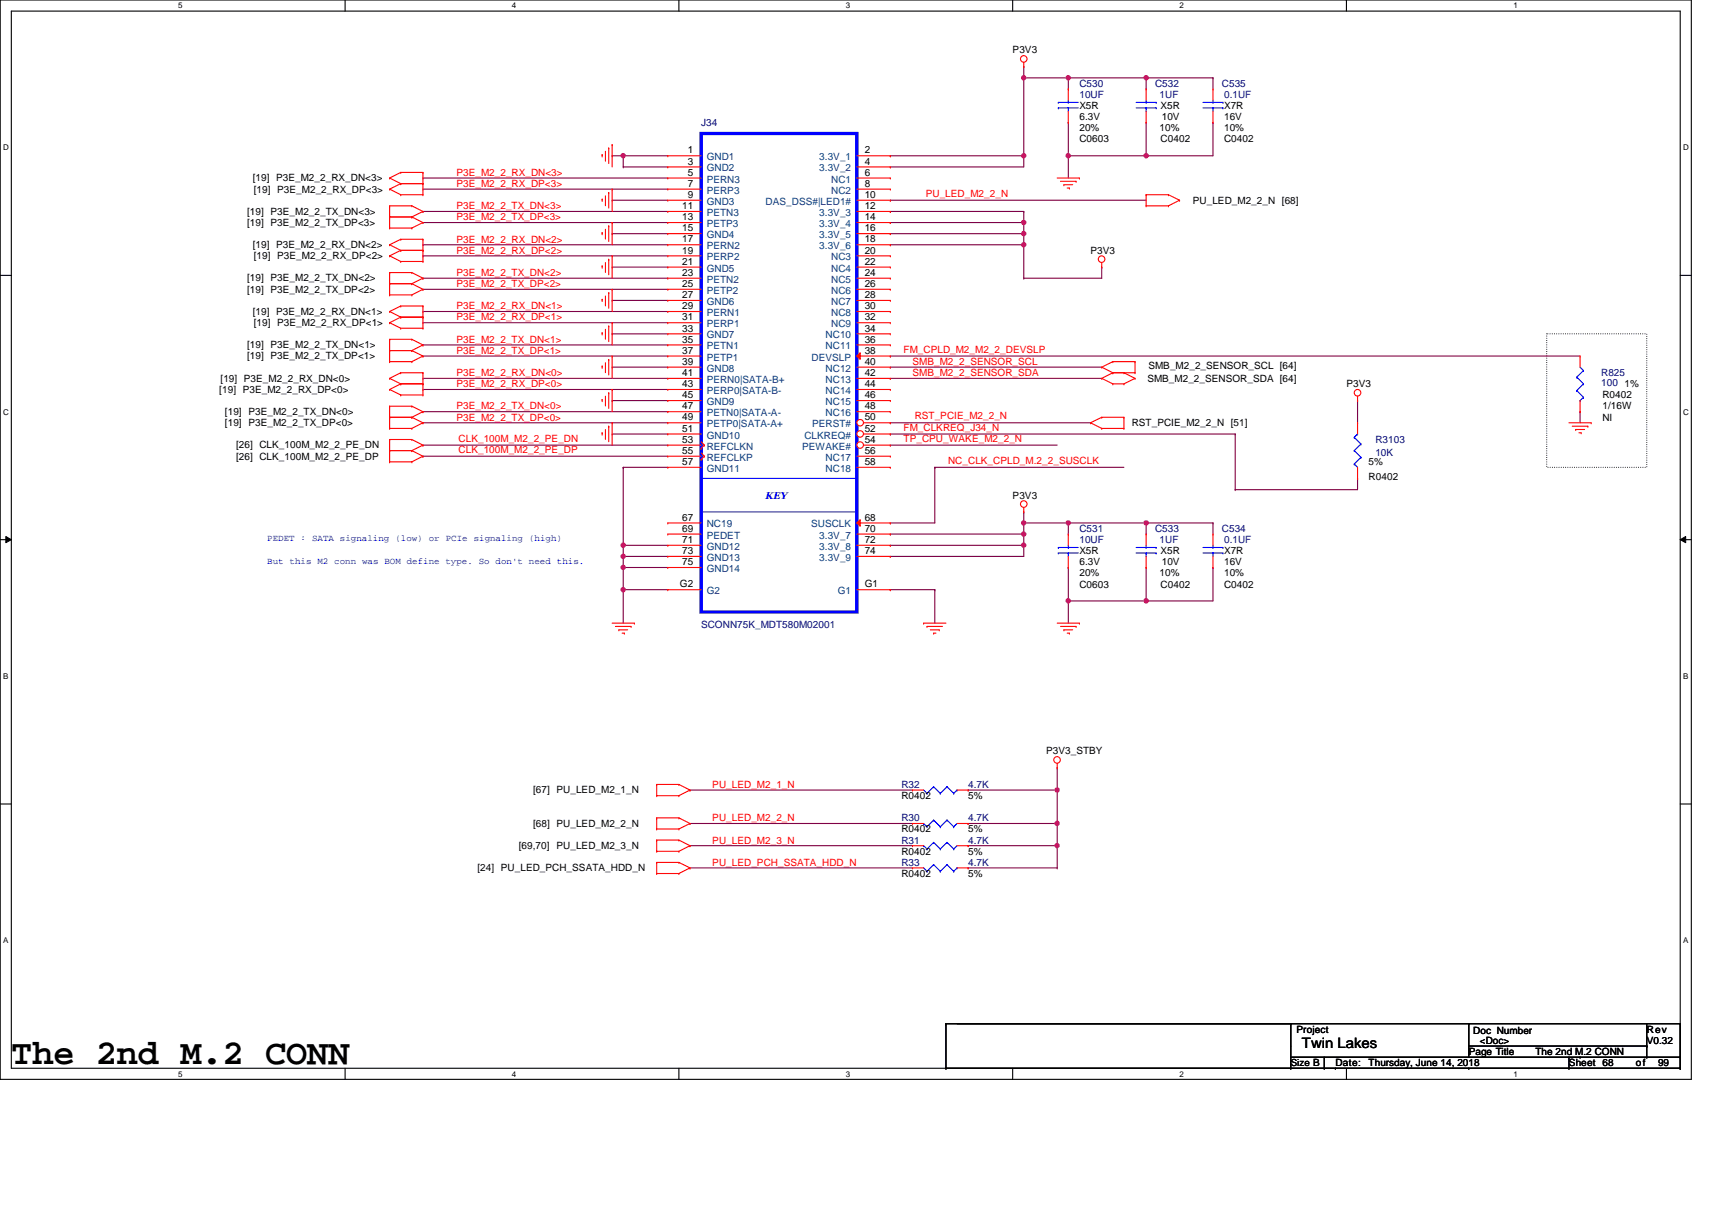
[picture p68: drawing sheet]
<svg xmlns="http://www.w3.org/2000/svg" width="297mm" height="210mm" viewBox="0 0 297 210" stroke-linecap="round" stroke-linejoin="round" font-family="sans-serif">
<defs><g id="words">
<text font-size="6.1" x="2" y="184.6">The 2nd M.2 CONN</text>
<text font-size="2.5" x="225.9" y="181.8">Twin Lakes</text>
<g font-size="1.7">
<text x="175.7" y="9.3">P3V3</text>
<text x="187.3" y="20.8">6.3V</text>
<text x="187.3" y="22.8">20%</text>
<text x="187.3" y="18.9">X5R</text>
<text x="201.2" y="22.8">10%</text>
<text x="201.4" y="18.9">X5R</text>
<text x="201.6" y="20.8">10V</text>
<text x="212.4" y="18.9">X7R</text>
<text x="212.4" y="22.8">10%</text>
<text x="212.4" y="20.8">16V</text>
<text x="119.3" y="26.6">1</text>
<text x="119.3" y="28.6">3</text>
<text x="150" y="26.6">2</text>
<text x="150" y="28.6">4</text>
<text x="187.3" y="24.7">C0603</text>
<text x="201.4" y="24.7">C0402</text>
<text x="212.4" y="24.7">C0402</text>
<text x="43.9" y="31.5">[19] P3E_M2_2_RX_DN&lt;3&gt;</text>
<text x="44" y="33.4">[19] P3E_M2_2_RX_DP&lt;3&gt;</text>
<text x="119.3" y="30.5">5</text>
<text x="119.3" y="32.4">7</text>
<text x="119.3" y="34.3">9</text>
<text x="150" y="30.5">6</text>
<text x="150" y="32.4">8</text>
<text x="150" y="34.3">10</text>
<text x="207" y="35.3">PU_LED_M2_2_N [68]</text>
<text x="42.9" y="39.2">[19] P3E_M2_2_TX_DP&lt;3&gt;</text>
<text x="42.9" y="37.3">[19] P3E_M2_2_TX_DN&lt;3&gt;</text>
<text x="118.3" y="36.3">11</text>
<text x="118.3" y="38.2">13</text>
<text x="118.3" y="40.1">15</text>
<text x="150" y="36.3">12</text>
<text x="150" y="38.2">14</text>
<text x="150" y="40.1">16</text>
<text x="43.9" y="43.1">[19] P3E_M2_2_RX_DN&lt;2&gt;</text>
<text x="44" y="45">[19] P3E_M2_2_RX_DP&lt;2&gt;</text>
<text x="118.3" y="42.1">17</text>
<text x="118.3" y="44">19</text>
<text x="118.3" y="45.9">21</text>
<text x="118.3" y="47.9">23</text>
<text x="150" y="42.1">18</text>
<text x="150" y="44">20</text>
<text x="150" y="45.9">22</text>
<text x="150" y="47.9">24</text>
<text x="189.2" y="44">P3V3</text>
<text x="42.9" y="50.8">[19] P3E_M2_2_TX_DP&lt;2&gt;</text>
<text x="42.9" y="48.8">[19] P3E_M2_2_TX_DN&lt;2&gt;</text>
<text x="118.3" y="49.8">25</text>
<text x="118.3" y="51.7">27</text>
<text x="118.3" y="53.6">29</text>
<text x="150" y="49.8">26</text>
<text x="150" y="51.7">28</text>
<text x="150" y="53.6">30</text>
<text x="43.9" y="54.6">[19] P3E_M2_2_RX_DN&lt;1&gt;</text>
<text x="44" y="56.6">[19] P3E_M2_2_RX_DP&lt;1&gt;</text>
<text x="118.3" y="55.6">31</text>
<text x="118.3" y="57.5">33</text>
<text x="118.3" y="59.4">35</text>
<text x="150" y="55.6">32</text>
<text x="150" y="57.5">34</text>
<text x="150" y="59.4">36</text>
<text x="42.9" y="62.4">[19] P3E_M2_2_TX_DP&lt;1&gt;</text>
<text x="42.9" y="60.4">[19] P3E_M2_2_TX_DN&lt;1&gt;</text>
<text x="118.3" y="61.4">37</text>
<text x="118.3" y="63.3">39</text>
<text x="118.3" y="65.2">41</text>
<text x="150" y="61.4">38</text>
<text x="150" y="63.3">40</text>
<text x="150" y="65.2">42</text>
<text x="199.3" y="64.1">SMB_M2_2_SENSOR_SCL [64]</text>
<text x="38.1" y="68.1">[19] P3E_M2_2_RX_DP&lt;0&gt;</text>
<text x="38.3" y="66.2">[19] P3E_M2_2_RX_DN&lt;0&gt;</text>
<text x="118.3" y="67.2">43</text>
<text x="118.3" y="69.1">45</text>
<text x="118.3" y="71">47</text>
<text x="150" y="67.2">44</text>
<text x="150" y="69.1">46</text>
<text x="150" y="71">48</text>
<text x="199.1" y="66.2">SMB_M2_2_SENSOR_SDA [64]</text>
<text x="233.6" y="67.2">P3V3</text>
<text x="278" y="69.1">R0402</text>
<text x="278" y="71">1/16W</text>
<text x="281.9" y="67.2">1%</text>
<text x="39" y="73.9">[19] P3E_M2_2_TX_DP&lt;0&gt;</text>
<text x="39" y="72">[19] P3E_M2_2_TX_DN&lt;0&gt;</text>
<text x="41" y="77.8">[26] CLK_100M_M2_2_PE_DN</text>
<text x="118.3" y="72.9">49</text>
<text x="118.3" y="74.9">51</text>
<text x="118.3" y="76.8">53</text>
<text x="150" y="72.9">50</text>
<text x="150" y="74.9">52</text>
<text x="150" y="76.8">54</text>
<text x="196.4" y="73.9">RST_PCIE_M2_2_N [51]</text>
<text x="278" y="73">NI</text>
<text x="41" y="79.7">[26] CLK_100M_M2_2_PE_DP</text>
<text x="118.3" y="78.7">55</text>
<text x="118.3" y="80.7">57</text>
<text x="150" y="78.7">56</text>
<text x="150" y="80.7">58</text>
<text x="237.5" y="80.7">5%</text>
<text x="237.5" y="83.2">R0402</text>
<text x="175.7" y="86.5">P3V3</text>
<text x="118.3" y="90.3">67</text>
<text x="118.3" y="92.2">69</text>
<text x="118.3" y="94.2">71</text>
<text x="150" y="90.3">68</text>
<text x="150" y="92.2">70</text>
<text x="150" y="94.2">72</text>
<text x="118" y="101.9">G2</text>
<text x="118.3" y="96.1">73</text>
<text x="118.3" y="98">75</text>
<text x="150" y="96.1">74</text>
<text x="150" y="101.9">G1</text>
<text x="187.3" y="98.1">6.3V</text>
<text x="187.3" y="100">20%</text>
<text x="187.3" y="96.1">X5R</text>
<text x="187.3" y="101.9">C0603</text>
<text x="201.2" y="100">10%</text>
<text x="201.4" y="96.1">X5R</text>
<text x="201.4" y="101.9">C0402</text>
<text x="201.6" y="98.1">10V</text>
<text x="212.4" y="96.1">X7R</text>
<text x="212.4" y="101.9">C0402</text>
<text x="212.4" y="100">10%</text>
<text x="212.4" y="98.1">16V</text>
<text x="181.5" y="130.9">P3V3_STBY</text>
<text x="92.5" y="137.6">[67] PU_LED_M2_1_N</text>
<text x="92.5" y="143.4">[68] PU_LED_M2_2_N</text>
<text x="156.4" y="138.6">R0402</text>
<text x="168" y="138.6">5%</text>
<text x="90" y="147.3">[69,70] PU_LED_M2_3_N</text>
<text x="156.4" y="144.4">R0402</text>
<text x="156.4" y="148.3">R0402</text>
<text x="168" y="144.4">5%</text>
<text x="168" y="148.3">5%</text>
<text x="82.8" y="151.2">[24] PU_LED_PCH_SSATA_HDD_N</text>
<text x="156.4" y="152.1">R0402</text>
<text x="168" y="152.1">5%</text>
<text x="224.9" y="179.1">Project</text>
<text x="255.6" y="179.3">Doc Number</text>
<text x="285.7" y="179.1">Rev</text>
<text x="224" y="184.9">Size B</text>
<text x="231.7" y="184.9">Date:</text>
<text x="237.5" y="184.9">Thursday, June 14, 2018</text>
<text x="254.8" y="183">Page Title</text>
<text x="256.8" y="181.1">&lt;Doc&gt;</text>
<text x="266.4" y="183">The 2nd M.2 CONN</text>
<text x="272.2" y="184.9">Sheet 68</text>
<text x="283.8" y="184.9">of</text>
<text x="285.7" y="181.1">V0.32</text>
<text x="287.7" y="184.9">99</text>
</g>
<g font-size="1.7" fill="#000080">
<text x="187.3" y="15">C530</text>
<text x="187.3" y="17">10UF</text>
<text x="200.4" y="15">C532</text>
<text x="201.2" y="17">1UF</text>
<text x="212" y="15">C535</text>
<text x="212.4" y="17">0.1UF</text>
<text x="121.6" y="21.8">J34</text>
<text x="277.8" y="65.2">R825</text>
<text x="277.8" y="67">100</text>
<text x="238.6" y="76.8">R3103</text>
<text x="238.6" y="79.1">10K</text>
<text x="187.3" y="92.3">C531</text>
<text x="187.3" y="94.2">10UF</text>
<text x="200.4" y="92.3">C533</text>
<text x="201.2" y="94.2">1UF</text>
<text x="212" y="92.3">C534</text>
<text x="212.4" y="94.2">0.1UF</text>
<text x="121.6" y="108.9">SCONN75K_MDT580M02001</text>
<text x="156.4" y="136.7">R32</text>
<text x="168" y="136.7">4.7K</text>
<text x="156.4" y="142.5">R30</text>
<text x="168" y="142.5">4.7K</text>
<text x="156.4" y="146.3">R31</text>
<text x="168" y="146.3">4.7K</text>
<text x="156.4" y="150.2">R33</text>
<text x="168" y="150.2">4.7K</text>
</g>
<g font-size="1.7" fill="#004080">
<text x="122.6" y="27.8">GND1</text>
<text x="122.6" y="29.7">GND2</text>
<text x="142.2" y="27.8">3.3V_1</text>
<text x="142.2" y="29.7">3.3V_2</text>
<text x="122.6" y="31.7">PERN3</text>
<text x="122.6" y="33.6">PERP3</text>
<text x="122.6" y="35.5">GND3</text>
<text x="132.8" y="35.5">DAS_DSS#|LED1#</text>
<text x="144.2" y="31.7">NC1</text>
<text x="144.2" y="33.6">NC2</text>
<text x="122.6" y="37.5">PETN3</text>
<text x="122.6" y="39.4">PETP3</text>
<text x="122.6" y="41.3">GND4</text>
<text x="142.2" y="37.5">3.3V_3</text>
<text x="142.2" y="39.4">3.3V_4</text>
<text x="142.2" y="41.3">3.3V_5</text>
<text x="122.6" y="43.2">PERN2</text>
<text x="122.6" y="45.2">PERP2</text>
<text x="122.6" y="47.1">GND5</text>
<text x="142.2" y="43.2">3.3V_6</text>
<text x="144.2" y="45.2">NC3</text>
<text x="144.2" y="47.1">NC4</text>
<text x="122.6" y="49">PETN2</text>
<text x="122.6" y="51">PETP2</text>
<text x="122.6" y="52.9">GND6</text>
<text x="144.2" y="49">NC5</text>
<text x="144.2" y="51">NC6</text>
<text x="144.2" y="52.9">NC7</text>
<text x="122.6" y="54.8">PERN1</text>
<text x="122.6" y="56.8">PERP1</text>
<text x="122.6" y="58.7">GND7</text>
<text x="143.3" y="58.7">NC10</text>
<text x="144.2" y="54.8">NC8</text>
<text x="144.2" y="56.8">NC9</text>
<text x="122.6" y="60.6">PETN1</text>
<text x="122.6" y="62.5">PETP1</text>
<text x="122.6" y="64.5">GND8</text>
<text x="140.8" y="62.5">DEVSLP</text>
<text x="143.3" y="60.6">NC11</text>
<text x="143.3" y="64.5">NC12</text>
<text x="122.6" y="66.4">PERN0|SATA-B+</text>
<text x="122.6" y="68.3">PERP0|SATA-B-</text>
<text x="122.6" y="70.3">GND9</text>
<text x="143.3" y="66.4">NC13</text>
<text x="143.3" y="68.3">NC14</text>
<text x="143.3" y="70.3">NC15</text>
<text x="122.6" y="72.2">PETN0|SATA-A-</text>
<text x="122.6" y="74.1">PETP0|SATA-A+</text>
<text x="122.6" y="76.1">GND10</text>
<text x="122.6" y="78">REFCLKN</text>
<text x="139.2" y="78">PEWAKE#</text>
<text x="139.6" y="76.1">CLKREQ#</text>
<text x="140.9" y="74.1">PERST#</text>
<text x="143.3" y="72.2">NC16</text>
<text x="122.6" y="79.9">REFCLKP</text>
<text x="122.6" y="81.9">GND11</text>
<text x="143.3" y="79.9">NC17</text>
<text x="143.3" y="81.9">NC18</text>
<text x="122.6" y="91.5">NC19</text>
<text x="122.6" y="93.4">PEDET</text>
<text x="122.6" y="95.4">GND12</text>
<text x="140.7" y="91.5">SUSCLK</text>
<text x="142.2" y="93.4">3.3V_7</text>
<text x="142.2" y="95.4">3.3V_8</text>
<text x="122.6" y="97.3">GND13</text>
<text x="122.6" y="99.2">GND14</text>
<text x="142.2" y="97.3">3.3V_9</text>
<text x="122.6" y="103.1">G2</text>
<text x="145.4" y="103.1">G1</text>
</g>
<g font-size="1.7" fill="#f00">
<text x="79.2" y="30.5">P3E_M2_2_RX_DN&lt;3&gt;</text>
<text x="79.2" y="32.4">P3E_M2_2_RX_DP&lt;3&gt;</text>
<text x="160.6" y="34.1">PU_LED_M2_2_N</text>
<text x="79.2" y="38.2">P3E_M2_2_TX_DP&lt;3&gt;</text>
<text x="79.2" y="36.3">P3E_M2_2_TX_DN&lt;3&gt;</text>
<text x="79.2" y="42.1">P3E_M2_2_RX_DN&lt;2&gt;</text>
<text x="79.2" y="44">P3E_M2_2_RX_DP&lt;2&gt;</text>
<text x="79.2" y="47.9">P3E_M2_2_TX_DN&lt;2&gt;</text>
<text x="79.2" y="53.7">P3E_M2_2_RX_DN&lt;1&gt;</text>
<text x="79.2" y="49.8">P3E_M2_2_TX_DP&lt;2&gt;</text>
<text x="79.2" y="55.6">P3E_M2_2_RX_DP&lt;1&gt;</text>
<text x="79.2" y="59.5">P3E_M2_2_TX_DN&lt;1&gt;</text>
<text x="79.2" y="65.2">P3E_M2_2_RX_DN&lt;0&gt;</text>
<text x="79.2" y="61.4">P3E_M2_2_TX_DP&lt;1&gt;</text>
<text x="156.8" y="61.2">FM_CPLD_M2_M2_2_DEVSLP</text>
<text x="158.3" y="65.2">SMB_M2_2_SENSOR_SDA</text>
<text x="158.3" y="63.3">SMB_M2_2_SENSOR_SCL</text>
<text x="79.2" y="71">P3E_M2_2_TX_DN&lt;0&gt;</text>
<text x="79.2" y="67.2">P3E_M2_2_RX_DP&lt;0&gt;</text>
<text x="79.2" y="73">P3E_M2_2_TX_DP&lt;0&gt;</text>
<text x="79.6" y="76.6">CLK_100M_M2_2_PE_DN</text>
<text x="156.8" y="76.6">TP_CPU_WAKE_M2_2_N</text>
<text x="156.8" y="74.7">FM_CLKREQ_J34_N</text>
<text x="158.7" y="72.7">RST_PCIE_M2_2_N</text>
<text x="79.6" y="78.5">CLK_100M_M2_2_PE_DP</text>
<text x="164.5" y="80.5">NC_CLK_CPLD_M.2_2_SUSCLK</text>
<text x="123.6" y="136.7">PU_LED_M2_1_N</text>
<text x="123.6" y="142.5">PU_LED_M2_2_N</text>
<text x="123.6" y="146.3">PU_LED_M2_3_N</text>
<text x="123.6" y="150.2">PU_LED_PCH_SSATA_HDD_N</text>
</g>
<text font-size="1.7" fill="#00f" x="132.8" y="86.5">KEY</text>
<g font-size="1.6" fill="#00f">
<text x="46.4" y="93.9">PEDET : SATA signaling (low) or PCIe signaling (high)</text>
<text x="46.4" y="97.8">But this M2 conn was BOM define type. So don't need this.</text>
</g>
<g font-size="1.4">
<text x="30.9" y="1.5">5</text>
<text x="88.8" y="1.5">4</text>
<text x="146.7" y="1.5">3</text>
<text x="204.7" y="1.5">2</text>
<text x="262.6" y="1.5">1</text>
<text x=".5" y="26.1">D</text>
<text x="292" y="26.1">D</text>
<text x=".5" y="71.9">C</text>
<text x="292" y="71.9">C</text>
<text x=".5" y="117.8">B</text>
<text x="292" y="117.8">B</text>
<text x=".5" y="163.6">A</text>
<text x="292" y="163.6">A</text>
<text x="30.9" y="186.8">5</text>
<text x="88.8" y="186.8">4</text>
<text x="146.7" y="186.8">3</text>
<text x="204.7" y="186.8">2</text>
<text x="262.6" y="186.8">1</text>
</g>
</g></defs>
<path d="M0 0h293.5v187.2h-293.5zM2 1.9h289.5v183.4h-289.5z" fill="none" stroke="#000" stroke-width=".19"/>
<g fill="#fff">
<path d="M30.9 .2h.8v1.6h-.8z"/>
<path d="M30.9 185.5h.8v1.6h-.8z"/>
</g>
<path d="M59.9 0v1.9M59.9 185.3v1.9" fill="none" stroke="#000" stroke-width=".19"/>
<g fill="#fff">
<path d="M88.8 .2h.8v1.6h-.8z"/>
<path d="M88.8 185.5h.8v1.6h-.8z"/>
</g>
<path d="M117.8 0v1.9M117.8 185.3v1.9" fill="none" stroke="#000" stroke-width=".19"/>
<g fill="#fff">
<path d="M146.7 .2h.8v1.6h-.8z"/>
<path d="M146.7 185.5h.8v1.6h-.8z"/>
</g>
<path d="M175.7 0v1.9M175.7 185.3v1.9" fill="none" stroke="#000" stroke-width=".19"/>
<g fill="#fff">
<path d="M204.7 .2h.7v1.6h-.7z"/>
<path d="M204.7 185.5h.7v1.6h-.7z"/>
</g>
<path d="M233.6 0v1.9M233.6 185.3v1.9" fill="none" stroke="#000" stroke-width=".19"/>
<g fill="#fff">
<path d="M262.6 .2h.7v1.6h-.7z"/>
<path d="M262.6 185.5h.7v1.6h-.7z"/>
<path d="M.5 24.8h1v1.6h-1z"/>
<path d="M292 24.8h1v1.6h-1z"/>
<path d="M.5 70.7h1v1.5h-1z"/>
<path d="M292 70.7h1v1.5h-1z"/>
</g>
<path d="M0 47.8h2M291.5 47.8h2" fill="none" stroke="#000" stroke-width=".19"/>
<g fill="#fff">
<path d="M.5 116.5h.9v1.6h-.9z"/>
<path d="M292 116.5h.9v1.6h-.9z"/>
</g>
<path d="M0 93.6h2M291.5 93.6h2" fill="none" stroke="#000" stroke-width=".19"/>
<path d="M1 93.1l1 .5-1 .5zM291.5 93.6l1-.5v1z" fill="#000"/>
<path d="M1 93.1l1 .5-1 .5zM291.5 93.6l1-.5v1z" fill="none" stroke="#000" stroke-width=".17"/>
<g fill="#fff">
<path d="M.5 162.4h.9v1.5h-.9z"/>
<path d="M292 162.4h.9v1.5h-.9z"/>
</g>
<path d="M0 139.5h2M291.5 139.5h2" fill="none" stroke="#000" stroke-width=".19"/>
<path d="M268.4 57.9h17.3v23.2h-17.3z" fill="none" stroke="#000" stroke-width=".19" stroke-dasharray="0 .4"/>
<path d="M108.1 27h.1M108.1 27v2M108.1 27h7.8" fill="none" stroke="#800040" stroke-width=".19"/>
<circle cx="108.1" cy="27" r=".38" fill="#f0f"/>
<circle cx="108.1" cy="27" r=".38" fill="none" stroke="#f0f" stroke-width=".19"/>
<g fill="none" stroke="#800040" stroke-width=".19">
<path d="M106.2 34.7h.1M106.2 34.7h9.7M108.1 29h.1M108.1 29h7.8M106.2 57.9h.1M106.2 57.9h9.7M106.2 69.5h.1M106.2 75.3h.1M106.2 69.5h9.7M106.2 75.3h9.7M108.1 81.1h.1M108.1 81.1h7.8"/>
<path d="M108.1 81.1v13.5M108.1 102.3h.1M108.1 102.3h7.8"/>
</g>
<circle cx="108.1" cy="102.3" r=".38" fill="#f0f"/>
<circle cx="108.1" cy="102.3" r=".38" fill="none" stroke="#f0f" stroke-width=".19"/>
<path d="M108.1 98.4h.1M108.1 98.4h7.8M108.1 102.3h.1M108.1 102.3v5.8" fill="none" stroke="#800040" stroke-width=".19"/>
<circle cx="108.1" cy="98.4" r=".38" fill="#f0f"/>
<circle cx="108.1" cy="98.4" r=".38" fill="none" stroke="#f0f" stroke-width=".19"/>
<path d="M108.1 98.4h.1M108.1 96.5h.1M108.1 94.6h.1M108.1 94.6v7.7M108.1 96.5h7.8M108.1 94.6h7.8" fill="none" stroke="#800040" stroke-width=".19"/>
<circle cx="108.1" cy="96.5" r=".38" fill="#f0f"/>
<circle cx="108.1" cy="96.5" r=".38" fill="none" stroke="#f0f" stroke-width=".19"/>
<circle cx="108.1" cy="94.6" r=".38" fill="#f0f"/>
<circle cx="108.1" cy="94.6" r=".38" fill="none" stroke="#f0f" stroke-width=".19"/>
<path d="M154.5 92.6h.1M154.5 92.6h23.1M154.5 102.3h.1M154.5 102.3h7.7M162.2 102.3h.1M162.2 102.3v5.8" fill="none" stroke="#800040" stroke-width=".19"/>
<circle cx="177.6" cy="92.6" r=".38" fill="#f0f"/>
<circle cx="177.6" cy="92.6" r=".38" fill="none" stroke="#f0f" stroke-width=".19"/>
<path d="M154.5 94.6h.1M154.5 96.5h.1M154.5 94.6h23.1M177.6 88.8h.1M177.6 92.6h.1M177.6 94.6h.1M177.6 88.8v1.9M177.6 92.6v3.9h-23.1" fill="none" stroke="#800040" stroke-width=".19"/>
<circle cx="177.6" cy="94.6" r=".38" fill="#f0f"/>
<circle cx="177.6" cy="94.6" r=".38" fill="none" stroke="#f0f" stroke-width=".19"/>
<g fill="none" stroke="#800040" stroke-width=".19">
<path d="M177.6 11.6h.1M177.6 11.6v1.9M154.5 27h.1M154.5 29h.1M154.5 34.7h.1M154.5 36.7h.1M154.5 38.6h.1M154.5 27h23.1M154.5 34.7h44.4M154.5 36.7h23.1M177.6 27h.1M177.6 36.7h.1"/>
<path d="M177.6 27v2h-23.1M177.6 36.7v1.9h-23.1"/>
</g>
<circle cx="177.6" cy="38.6" r=".38" fill="#f0f"/>
<circle cx="177.6" cy="38.6" r=".38" fill="none" stroke="#f0f" stroke-width=".19"/>
<path d="M154.5 40.5h.1M154.5 40.5h23.1" fill="none" stroke="#800040" stroke-width=".19"/>
<circle cx="177.6" cy="40.5" r=".38" fill="#f0f"/>
<circle cx="177.6" cy="40.5" r=".38" fill="none" stroke="#f0f" stroke-width=".19"/>
<path d="M177.6 38.6h.1M177.6 38.6v9.7M154.5 42.5h.1M154.5 42.5h23.1M177.6 40.5h.1M177.6 42.5h.1M154.5 73.3h.1M154.5 77.2h.1M154.5 73.3h34.7M154.5 77.2h28.9" fill="none" stroke="#800040" stroke-width=".19"/>
<circle cx="177.6" cy="42.4" r=".38" fill="#f0f"/>
<circle cx="177.6" cy="42.4" r=".38" fill="none" stroke="#f0f" stroke-width=".19"/>
<path d="M198.9 21.2h.1M198.9 21.2v5.8M177.6 48.3h.1M191.2 46.3h.1M191.2 46.3v2h-13.6M73.4 77.2h.1M73.4 79.1h.1M73.4 77.2h42.5M73.4 79.1h42.5" fill="none" stroke="#800040" stroke-width=".19"/>
<circle cx="198.9" cy="27" r=".38" fill="#f0f"/>
<circle cx="198.9" cy="27" r=".38" fill="none" stroke="#f0f" stroke-width=".19"/>
<path d="M185.4 27h.1M185.4 21.2h.1M185.4 27h25.1M185.4 21.2v9.7M198.9 27h.1" fill="none" stroke="#800040" stroke-width=".19"/>
<circle cx="185.3" cy="27" r=".38" fill="#f0f"/>
<circle cx="185.3" cy="27" r=".38" fill="none" stroke="#f0f" stroke-width=".19"/>
<path d="M185.4 13.5h.1M185.4 13.5v1.9M185.4 13.5h13.5M210.5 21.2h.1M210.5 21.2v5.8" fill="none" stroke="#800040" stroke-width=".19"/>
<circle cx="198.9" cy="13.5" r=".38" fill="#f0f"/>
<circle cx="198.9" cy="13.5" r=".38" fill="none" stroke="#f0f" stroke-width=".19"/>
<path d="M177.6 13.5h.1M177.6 13.5h7.8M198.9 13.5h.1M198.9 13.5v1.9M198.9 13.5h11.6M210.5 13.5h.1M210.5 13.5v1.9" fill="none" stroke="#800040" stroke-width=".19"/>
<circle cx="185.3" cy="13.5" r=".38" fill="#f0f"/>
<circle cx="185.3" cy="13.5" r=".38" fill="none" stroke="#f0f" stroke-width=".19"/>
<path d="M177.6 13.5h.1M177.6 13.5v13.5" fill="none" stroke="#800040" stroke-width=".19"/>
<circle cx="177.6" cy="27" r=".38" fill="#f0f"/>
<circle cx="177.6" cy="27" r=".38" fill="none" stroke="#f0f" stroke-width=".19"/>
<circle cx="177.6" cy="13.5" r=".38" fill="#f0f"/>
<circle cx="177.6" cy="13.5" r=".38" fill="none" stroke="#f0f" stroke-width=".19"/>
<path d="M198.9 98.4h.1M198.9 98.4v5.8M185.4 104.2h.1M185.4 104.2h25.1M198.9 104.2h.1" fill="none" stroke="#800040" stroke-width=".19"/>
<circle cx="198.9" cy="104.2" r=".38" fill="#f0f"/>
<circle cx="198.9" cy="104.2" r=".38" fill="none" stroke="#f0f" stroke-width=".19"/>
<path d="M185.4 98.4h.1M185.4 98.4v9.7M185.4 104.2h.1" fill="none" stroke="#800040" stroke-width=".19"/>
<circle cx="185.3" cy="104.2" r=".38" fill="#f0f"/>
<circle cx="185.3" cy="104.2" r=".38" fill="none" stroke="#f0f" stroke-width=".19"/>
<path d="M185.4 90.7h.1M185.4 90.7v1.9M185.4 90.7h13.5M198.9 90.7h.1M198.9 90.7v1.9M210.5 98.4h.1M210.5 90.7h.1M210.5 90.7v1.9M210.5 98.4v5.8" fill="none" stroke="#800040" stroke-width=".19"/>
<circle cx="198.9" cy="90.7" r=".38" fill="#f0f"/>
<circle cx="198.9" cy="90.7" r=".38" fill="none" stroke="#f0f" stroke-width=".19"/>
<path d="M177.6 90.7h.1M177.6 90.7h7.8M198.9 90.7h.1M198.9 90.7h11.6" fill="none" stroke="#800040" stroke-width=".19"/>
<circle cx="185.3" cy="90.7" r=".38" fill="#f0f"/>
<circle cx="185.3" cy="90.7" r=".38" fill="none" stroke="#f0f" stroke-width=".19"/>
<circle cx="177.6" cy="90.7" r=".38" fill="#f0f"/>
<circle cx="177.6" cy="90.7" r=".38" fill="none" stroke="#f0f" stroke-width=".19"/>
<g fill="none" stroke="#800040" stroke-width=".19">
<path d="M73.4 30.9h.1M73.4 32.8h.1M73.4 38.6h.1M73.4 36.7h.1M73.4 30.9h42.5M73.4 32.8h42.5M73.4 38.6h42.5M73.4 36.7h42.5M106.2 27h.1M106.2 27h1.9M73.4 54h.1M73.4 56h.1"/>
<path d="M73.4 59.8h.1M73.4 42.5h.1M73.4 44.4h.1M73.4 50.2h.1M73.4 48.3h.1M73.4 54h42.5M73.4 56h42.5M73.4 59.8h42.5M73.4 42.5h42.5M73.4 44.4h42.5M73.4 50.2h42.5M73.4 48.3h42.5"/>
<path d="M106.2 40.5h.1M106.2 46.3h.1M106.2 52.1h.1M106.2 40.5h9.7M106.2 46.3h9.7M106.2 52.1h9.7M73.4 73.3h.1M73.4 71.4h.1M73.4 65.6h.1M73.4 67.6h.1M73.4 61.8h.1M73.4 61.8h42.5"/>
<path d="M73.4 73.3h42.5M73.4 71.4h42.5M73.4 65.6h42.5M73.4 67.6h42.5M106.2 63.7h.1M106.2 63.7h9.7M154.5 61.8h.1M154.5 65.6h.1M154.5 63.7h.1M154.5 61.8h119.6M154.5 65.6h36.7M154.5 63.7h36.7"/>
<path d="M274.1 71.4h.1M274.1 71.4v1.9M154.5 90.7h.1M162.2 81.1h.1M162.2 81.1v9.6h-7.7M162.2 81.1h32.8M177.6 90.7h.1M177.6 90.7v1.9M119.7 137.1h.1M119.7 137.1h38.6M168 137.1h.1M168 137.1h15.4"/>
<path d="M183.4 133.2h.1M183.4 137.1h.1M183.4 133.2v9.7M119.7 150.6h.1M119.7 142.9h.1M119.7 146.7h.1M119.7 150.6h38.6M119.7 142.9h38.6M119.7 146.7h38.6M168 150.6h.1M168 150.6h15.4"/>
</g>
<circle cx="183.4" cy="142.8" r=".38" fill="#f0f"/>
<circle cx="183.4" cy="142.8" r=".38" fill="none" stroke="#f0f" stroke-width=".19"/>
<circle cx="183.4" cy="137" r=".38" fill="#f0f"/>
<circle cx="183.4" cy="137" r=".38" fill="none" stroke="#f0f" stroke-width=".19"/>
<path d="M168 142.9h.1M168 146.7h.1M168 142.9h15.4M183.4 142.9h.1M183.4 142.9v3.8h-15.4" fill="none" stroke="#800040" stroke-width=".19"/>
<circle cx="183.4" cy="146.7" r=".38" fill="#f0f"/>
<circle cx="183.4" cy="146.7" r=".38" fill="none" stroke="#f0f" stroke-width=".19"/>
<path d="M154.5 75.3h.1M154.5 75.3h59.8M214.3 75.3h.1M214.3 75.3v9.6M235.5 69.5h.1M235.5 69.5v3.8M214.3 84.9h.1M235.5 83h.1M235.5 83v1.9h-21.2M183.4 150.6h.1M183.4 146.7v3.9" fill="none" stroke="#800040" stroke-width=".19"/>
<g fill="none" stroke="#f00" stroke-width=".19">
<path d="M177.6 11.6h.1M177.6 10.8v.8M185.4 15.4h.1M185.4 15.4v2M185.4 19.3v1.9M198.9 15.4h.1M198.9 15.4v2M198.9 19.3v1.9M67.6 30.9h.1M67.6 32.8h.1M67.6 37.6h.1M67.6 39.6h.1"/>
<path d="M67.6 35.7h.1M67.6 35.7v3.9M67.6 35.7h3.9M67.6 30.9l1.9 1M67.6 32.8l1.9 1M67.6 37.6h3.9M67.6 39.6h3.9M69.5 29.9h.1M69.5 31.9h.1M69.5 33.8h.1M69.5 33.8h3.9M69.5 29.9h3.9"/>
<path d="M69.5 29.9l-1.9 1M69.5 31.9h3.9M69.5 31.9l-1.9 .9M71.5 37.6h.1M71.5 39.6h.1M71.5 35.7h.1M71.5 37.6l1.9 1M71.5 35.7l1.9 1M73.4 31.9h.1M73.4 29.9h.1M73.4 33.8h.1M73.4 38.6h.1"/>
<path d="M73.4 36.7h.1M73.4 29.9v3.9M73.4 38.6l-1.9 1M73.4 36.7l-1.9 .9M104.5 26.8h.1M104.5 34.5h.1M104.5 26.8v.4M104.5 34.5v.4M105 27.8h.1M105 35.5h.1M105 26.2v1.6M105 34v1.5"/>
<path d="M105 39.8v1.5M105.6 25.7h.1M105.6 33.4h.1M105.6 39.2h.1M105.6 25.7v2.7M105.6 33.4v2.7M105.6 39.2v2.7M106.2 25.1h.1M106.2 32.8h.1M106.2 38.6h.1M106.2 25.1v3.9M106.2 32.8v3.9"/>
<path d="M106.2 38.6v3.9M148.7 30.9h5.8M148.7 27h5.8M148.7 29h5.8M148.7 32.8h5.8M148.7 34.7h5.8M148.7 36.7h5.8M148.7 38.6h5.8M154.5 27h.1M154.5 29h.1M154.5 30.9h.1M154.5 32.8h.1"/>
<path d="M154.5 34.7h.1M154.5 36.7h.1M154.5 38.6h.1M183.4 30.9h3.9M184 31.5h2.7M184.6 32h.1M184.6 32h1.5M185.2 32.6h.3M185.4 21.2h.1M185.5 32.6h.1M186.7 31.5h.1M187.3 30.9h.1"/>
<path d="M198.9 35.7h.1M198.9 33.8h.1M198.9 21.2h.1M198.9 33.8h3.8M198.9 35.7h3.8M198.9 33.8v1.9M202.7 33.8h.1M202.7 35.7h.1M202.7 33.8l2 .9M204.7 34.7h.1M204.7 34.7l-2 1M67.6 54h.1"/>
<path d="M67.6 56h.1M67.6 58.9h.1M67.6 42.5h.1M67.6 44.4h.1M67.6 49.2h.1M67.6 51.2h.1M67.6 47.3h.1M67.6 47.3v3.9M67.6 58.9v3.8M67.6 54l1.9 1M67.6 56l1.9 .9M67.6 58.9h3.9"/>
<path d="M67.6 42.5l1.9 .9M67.6 44.4l1.9 1M67.6 49.2h3.9M67.6 51.2h3.9M67.6 47.3h3.9M69.5 53.1h.1M69.5 55h.1M69.5 56.9h.1M69.5 41.5h.1M69.5 43.4h.1M69.5 45.4h.1M69.5 53.1h3.9"/>
<path d="M69.5 53.1l-1.9 .9M69.5 55h3.9M69.5 55l-1.9 1M69.5 56.9h3.9M69.5 41.5h3.9M69.5 41.5l-1.9 1M69.5 43.4h3.9M69.5 43.4l-1.9 1M69.5 45.4h3.9M71.5 58.9h.1M71.5 49.2h.1M71.5 51.2h.1"/>
<path d="M71.5 47.3h.1M71.5 58.9l1.9 .9M71.5 49.2l1.9 1M71.5 47.3l1.9 1M73.4 55h.1M73.4 53.1h.1M73.4 56.9h.1M73.4 59.8h.1M73.4 43.4h.1M73.4 41.5h.1M73.4 45.4h.1M73.4 50.2h.1"/>
<path d="M73.4 48.3h.1M73.4 41.5v3.9M73.4 53.1v3.8M73.4 59.8l-1.9 1M73.4 50.2l-1.9 1M73.4 48.3l-1.9 .9M104.5 40.3h.1M104.5 46.1h.1M104.5 51.9h.1M104.5 57.7h.1M104.5 40.3v.4M104.5 46.1v.4"/>
<path d="M104.5 51.9v.4M104.5 57.7v.4M105 41.3h.1M105 47.1h.1M105 52.9h.1M105 58.7h.1M105 45.6v1.5M105 51.4v1.5M105 57.1v1.6M105.6 45h.1M105.6 50.8h.1M105.6 56.6h.1"/>
<path d="M105.6 45v2.7M105.6 50.8v2.7M105.6 56.6v2.7M106.2 44.4h.1M106.2 50.2h.1M106.2 56h.1M106.2 44.4v3.9M106.2 50.2v3.8M106.2 56v3.8M148.7 40.5h5.8M148.7 42.5h5.8M148.7 44.4h5.8"/>
<path d="M148.7 46.3h5.8M148.7 48.3h5.8M148.7 50.2h5.8M148.7 52.1h5.8M148.7 54h5.8M148.7 56h5.8M148.7 57.9h5.8M148.7 59.8h5.8M154.5 40.5h.1M154.5 42.5h.1M154.5 44.4h.1M154.5 46.3h.1"/>
<path d="M154.5 48.3h.1M154.5 50.2h.1M154.5 52.1h.1M154.5 54h.1M154.5 56h.1M154.5 57.9h.1M154.5 59.8h.1M191.2 46.3h.1M191.2 45.6v.7M67.6 78.2h.1M67.6 76.2h.1M67.6 72.4h.1"/>
<path d="M67.6 74.3h.1M67.6 70.5h.1M67.6 65.6h.1M67.6 67.6h.1M67.6 60.8h.1M67.6 62.7h.1M67.6 72.4h3.9M67.6 74.3h3.9M67.6 78.2h3.9M67.6 70.5v3.8M67.6 76.2v3.9M67.6 76.2h3.9"/>
<path d="M67.6 70.5h3.9M67.6 65.6l1.9 1M67.6 67.6l1.9 .9M67.6 60.8h3.9M67.6 62.7h3.9M69.5 64.7h.1M69.5 66.6h.1M69.5 68.5h.1M69.5 64.7h3.9M69.5 64.7l-1.9 .9M69.5 66.6h3.9M69.5 66.6l-1.9 1"/>
<path d="M69.5 68.5h3.9M71.5 78.2h.1M71.5 76.2h.1M71.5 72.4h.1M71.5 74.3h.1M71.5 70.5h.1M71.5 60.8h.1M71.5 62.7h.1M71.5 78.2l1.9 .9M71.5 76.2l1.9 1M71.5 72.4l1.9 .9M71.5 70.5l1.9 .9"/>
<path d="M71.5 60.8l1.9 1M73.4 79.1h.1M73.4 77.2h.1M73.4 73.3h.1M73.4 71.4h.1M73.4 66.6h.1M73.4 64.7h.1M73.4 68.5h.1M73.4 61.8h.1M73.4 79.1l-1.9 1M73.4 77.2l-1.9 1M73.4 73.3l-1.9 1"/>
<path d="M73.4 71.4l-1.9 1M73.4 64.7v3.8M73.4 61.8l-1.9 .9M104.5 63.5h.1M104.5 69.3h.1M104.5 75.1h.1M104.5 63.5v.4M104.5 69.3v.4M104.5 75.1v.4M105 64.5h.1M105 70.3h.1M105 76.1h.1"/>
<path d="M105 62.9v1.6M105 68.7v1.6M105 74.5v1.6M105.6 62.4h.1M105.6 68.1h.1M105.6 73.9h.1M105.6 62.4v2.6M105.6 68.1v2.7M105.6 73.9v2.7M106.2 61.8h.1M106.2 67.6h.1M106.2 73.3h.1"/>
<path d="M106.2 61.8v3.8M106.2 67.6v3.8M106.2 73.3v3.9M189.2 73.3h.1M189.2 73.3l2 1M191.2 72.4h.1M191.2 74.3h.1M191.2 65.6h.1M191.2 63.7h.1M191.2 72.4l-2 .9M191.2 72.4h3.8M191.2 74.3h3.8"/>
<path d="M191.2 65.6l1.9 1M191.2 63.7l1.9 1M193.1 66.6h.1M193.1 64.7h.1M193.1 62.7h.1M193.1 64.7h3.8M193.1 66.6h1.9M193.1 62.7h3.8M193.1 64.7l-1.9 .9M193.1 62.7l-1.9 1M195 72.4h.1M195 74.3h.1"/>
<path d="M195 66.6h.1M195 64.7h.1M195 72.4v1.9M195 64.7l1.9 .9M196.9 65.6h.1M196.9 64.7h.1M196.9 62.7h.1M196.9 65.6l-1.9 1M196.9 62.7v2M235.5 69.5h.1M235.5 73.3h.1M235.5 68.7v.8"/>
<path d="M235.5 73.3v2M272.2 73.3h3.9M272.8 73.9h2.7M273.4 74.5h.1M273.4 74.5h1.5M274 75.1h.3M274.3 75.1h.1M275.5 73.9h.1M276.1 73.3h.1M67.6 80.1h.1M67.6 80.1h3.9M71.5 80.1h.1"/>
<path d="M177.6 88.8h.1M177.6 88v.8M185.4 92.6h.1M185.4 98.4h.1M185.4 92.6v2M185.4 96.5v1.9M198.9 92.6h.1M198.9 98.4h.1M198.9 92.6v2M198.9 96.5v1.9M210.5 92.6h.1M210.5 98.4h.1"/>
<path d="M210.5 92.6v2M210.5 96.5v1.9M235.5 83h.1M235.5 81.1v1.9M106.2 108.1h3.9M106.8 108.7h2.7M107.4 109.3h.1M107.4 109.3h1.5M107.9 109.8h.4M108.3 109.8h.1M109.5 108.7h.1M110.1 108.1h.1"/>
<path d="M160.2 108.1h.1M160.2 108.1h3.9M160.8 108.7h.1M160.8 108.7h2.7M161.4 109.3h1.6M162 109.8h.1M162 109.8h.4M163 109.3h.1M183.4 108.1h3.9M184 108.7h2.7M184.6 109.3h.1M184.6 109.3h1.5"/>
<path d="M185.2 109.8h.3M185.5 109.8h.1M186.7 108.7h.1M187.3 108.1h.1M113.9 136.1h.1M113.9 138h.1M113.9 136.1h3.9M113.9 136.1v1.9M113.9 138h3.9M117.8 136.1h.1M117.8 138h.1M117.8 136.1l1.9 1"/>
<path d="M119.7 137.1h.1M119.7 137.1l-1.9 .9M158.3 137.1h.1M158.3 137.1h1.9M166 137.1h2M168 137.1h.1M183.4 133.2h.1M183.4 132.4v.8M113.9 149.6h.1M113.9 151.5h.1M113.9 141.9h.1M113.9 143.8h.1"/>
<path d="M113.9 145.7h.1M113.9 147.7h.1M113.9 141.9v1.9M113.9 145.7v2M113.9 149.6v1.9M113.9 149.6h3.9M113.9 151.5h3.9M113.9 141.9h3.9M113.9 143.8h3.9M113.9 145.7h3.9M113.9 147.7h3.9M117.8 149.6h.1"/>
<path d="M117.8 151.5h.1M117.8 141.9h.1M117.8 143.8h.1M117.8 145.7h.1M117.8 147.7h.1M117.8 149.6l1.9 1M117.8 141.9l1.9 1M117.8 145.7l1.9 1M119.7 150.6h.1M119.7 142.9h.1M119.7 146.7h.1M119.7 150.6l-1.9 .9"/>
<path d="M119.7 142.9l-1.9 .9M119.7 146.7l-1.9 1M158.3 142.9h.1M158.3 150.6h.1M158.3 142.9h1.9M158.3 150.6h1.9M166 142.9h2M166 150.6h2M168 142.9h.1M168 150.6h.1"/>
<circle cx="177.6" cy="10.2" r=".57"/>
<circle cx="191.1" cy="45" r=".57"/>
<circle cx="235.5" cy="68.1" r=".57"/>
<circle cx="177.6" cy="87.4" r=".57"/>
<circle cx="183.4" cy="131.8" r=".57"/>
</g>
<g fill="none" stroke="#000" stroke-width=".19">
<path d="M164.1 177.6h.1M164.1 177.6h127.4M164.1 177.6v7.7M224 177.6h.1M224 177.6v7.7M254.8 177.6h.1M254.8 177.6v5.8M285.7 177.6v5.8M291.5 177.6h.1M291.5 177.6v7.7M164.1 185.3h.1M164.1 185.3h127.4"/>
<path d="M224 185.3h.1M224 183.4h67.5M229.8 185.3h.1M229.8 183.4v1.9M231.7 185.3h.1M254.8 185.3h.1M254.8 181.5h30.9M272.2 185.3h.1M272.2 183.4v1.9M274.1 183.4h.1M285.7 181.5h.1M285.7 183.4h.1"/>
<path d="M291.5 185.3h.1M291.5 183.4h.1"/>
</g>
<g fill="none" stroke="#00f" stroke-width=".19">
<path d="M183.6 18.7h.1M183.6 17.8h.1M183.6 18.7h3.5M183.6 17.8h3.5M185.4 17.8h.1M185.4 18.7h.1M185.4 17.4v.4M185.4 18.7v.6M197.1 18.7h3.5M197.1 17.8h3.5M198.9 17.8h.1M198.9 18.7h.1"/>
<path d="M198.9 17.4v.4M198.9 18.7v.6M200.6 18.7h.1M200.6 17.8h.1M235 78.2h.1M235 75.9h.1M235 78.2l1.1 1.1M235 75.9l1.1 1.1M235.5 75.3h.1M235.5 75.3l-.5 .6M236.1 79.3h.1M236.1 77h.1"/>
<path d="M236.1 79.3l-1.1 1.2M236.1 77l-1.1 1.2M121.6 83h.1M121.6 88.8h.1M121.6 83h27.1M121.6 88.8h27.1M183.6 95.9h.1M183.6 95h.1M183.6 95.9h3.5M183.6 95h3.5M185.4 95h.1M185.4 95.9h.1"/>
<path d="M185.4 94.6v.4M185.4 95.9v.6M197.1 95.9h3.5M197.1 95h3.5M198.9 95h.1M198.9 95.9h.1M198.9 94.6v.4M198.9 95.9v.6M200.6 95.9h.1M200.6 95h.1M208.7 95.9h3.5M208.7 95h3.5"/>
<path d="M210.5 95h.1M210.5 95.9h.1M210.5 94.6v.4M210.5 95.9v.6M212.2 95.9h.1M212.2 95h.1M235 80.5h.1M235 80.5l.5 .6M160.2 137.1l.6 .5M160.8 137.6h.1M162 136.5h.1M162 136.5l-1.2 1.1"/>
<path d="M162 136.5l1.1 1.1M163.1 137.6h.1M164.3 136.5h.1M164.3 136.5l-1.2 1.1M164.3 136.5l1.2 1.1M165.5 137.6h.1M166 137.1h.1M166 137.1l-.5 .5M160.2 142.9h.1M160.2 142.9l.6 .5M160.2 150.6l.6 .6M160.8 143.4h.1"/>
<path d="M160.8 151.2h.1M162 142.3h.1M162 150h.1M162 142.3l1.1 1.1M162 142.3l-1.2 1.1M162 150l-1.2 1.2M162 150l1.1 1.2M163.1 143.4h.1M163.1 151.2h.1M164.3 142.3h.1M164.3 150h.1M164.3 142.3l1.2 1.1"/>
<path d="M164.3 142.3l-1.2 1.1M164.3 150l-1.2 1.2M164.3 150l1.2 1.2M165.5 143.4h.1M165.5 151.2h.1M166 150.6h.1M166 142.9l-.5 .5M166 150.6l-.5 .6"/>
</g>
<path d="M121.6 23.2h27.1v83h-27.1z" fill="none" stroke="#00f" stroke-width=".57"/>
<path d="M149.2 61.2v1.1l-.5-.5z" fill="#f00"/>
<g fill="none" stroke="#f00" stroke-width=".19">
<path d="M148.7 61.8h5.8M148.7 63.7h5.8M148.7 65.6h5.8M148.7 67.6h5.8M148.7 69.5h5.8M148.7 71.4h5.8M149.2 61.2v1.1l-.5-.5zM154.5 61.8h.1M154.5 63.7h.1M154.5 65.6h.1M154.5 67.6h.1M154.5 69.5h.1"/>
<path d="M154.5 71.4h.1"/>
</g>
<circle cx="149.2" cy="73.3" r=".57" fill="#fff"/>
<g fill="none" stroke="#f00" stroke-width=".19">
<path d="M149.8 73.3h4.7M154.5 73.3h.1"/>
<circle cx="149.2" cy="73.3" r=".57"/>
</g>
<circle cx="149.2" cy="75.3" r=".57" fill="#fff"/>
<g fill="none" stroke="#f00" stroke-width=".19">
<path d="M149.8 75.3h4.7M154.5 75.3h.1"/>
<circle cx="149.2" cy="75.3" r=".57"/>
</g>
<circle cx="149.2" cy="77.2" r=".57" fill="#fff"/>
<g fill="none" stroke="#f00" stroke-width=".19">
<path d="M148.7 79.1h5.8M149.8 77.2h4.7M154.5 77.2h.1M154.5 79.1h.1M148.7 81.1h5.8M154.5 81.1h.1"/>
<circle cx="149.2" cy="77.2" r=".57"/>
</g>
<path d="M148.7 90.7l.5-.6v1.2z" fill="#f00"/>
<g fill="none" stroke="#f00" stroke-width=".19">
<path d="M210.5 15.4h.1M210.5 15.4v2M210.5 19.3v1.9M115.9 27h.1M115.9 29h.1M115.9 30.9h.1M115.9 32.8h.1M115.9 34.7h.1M115.9 36.7h.1M115.9 38.6h.1M115.9 27h5.7M115.9 29h5.7"/>
<path d="M115.9 30.9h5.7M115.9 32.8h5.7M115.9 34.7h5.7M115.9 36.7h5.7M115.9 38.6h5.7M210.5 21.2h.1M115.9 40.5h.1M115.9 42.5h.1M115.9 44.4h.1M115.9 46.3h.1M115.9 48.3h.1M115.9 50.2h.1"/>
<path d="M115.9 52.1h.1M115.9 54h.1M115.9 56h.1M115.9 57.9h.1M115.9 59.8h.1M115.9 40.5h5.7M115.9 42.5h5.7M115.9 44.4h5.7M115.9 46.3h5.7M115.9 48.3h5.7M115.9 50.2h5.7M115.9 52.1h5.7"/>
<path d="M115.9 54h5.7M115.9 56h5.7M115.9 57.9h5.7M115.9 59.8h5.7M115.9 61.8h.1M115.9 63.7h.1M115.9 65.6h.1M115.9 67.6h.1M115.9 69.5h.1M115.9 71.4h.1M115.9 73.3h.1M115.9 75.3h.1"/>
<path d="M115.9 77.2h.1M115.9 79.1h.1M115.9 61.8h5.7M115.9 63.7h5.7M115.9 65.6h5.7M115.9 67.6h5.7M115.9 69.5h5.7M115.9 71.4h5.7M115.9 73.3h5.7M115.9 75.3h5.7M115.9 77.2h5.7M115.9 79.1h5.7"/>
<path d="M121.6 77.8h.1M121.6 79.7h.1M121.6 76.6l.6 .6M121.6 78.6l.6 .5M122.2 77.2h.1M122.2 79.1h.1M122.2 77.2l-.6 .6M122.2 79.1l-.6 .6M274.1 61.8h.1M274.1 71.4h.1M274.1 61.8v1.9M274.1 69.5v1.9"/>
<path d="M115.9 81.1h.1M115.9 90.7h.1M115.9 92.6h.1M115.9 94.6h.1M115.9 96.5h.1M115.9 98.4h.1M115.9 90.7h5.7M115.9 92.6h5.7M115.9 94.6h5.7M115.9 96.5h5.7M115.9 81.1h5.7M115.9 98.4h5.7"/>
<path d="M148.7 90.7l.5-.6v1.2zM148.7 90.7h5.8M148.7 92.6h5.8M148.7 94.6h5.8M148.7 96.5h5.8M154.5 90.7h.1M154.5 92.6h.1M154.5 94.6h.1M154.5 96.5h.1M115.9 102.3h.1M115.9 102.3h5.7M148.7 102.3h5.8"/>
<path d="M154.5 102.3h.1M158.3 146.7h.1M158.3 146.7h1.9M166 146.7h2M168 146.7h.1"/>
</g>
<g fill="none" stroke="#00f" stroke-width=".19">
<path d="M208.7 18.7h3.5M208.7 17.8h3.5M210.5 17.8h.1M210.5 18.7h.1M210.5 17.4v.4M210.5 18.7v.6M212.2 18.7h.1M212.2 17.8h.1M273.6 65.4h.1M273.6 67.8h.1M273.6 65.4l1.1 1.2M273.6 67.8l1.1 1.1"/>
<path d="M274.1 69.5h.1M274.1 63.7l.6 .6M274.7 64.3h.1M274.7 66.6h.1M274.7 68.9h.1M274.7 64.3l-1.1 1.1M274.7 66.6l-1.1 1.2M274.7 68.9l-.6 .6M160.2 146.7h.1M160.2 146.7l.6 .6M160.8 147.3h.1M162 146.1h.1"/>
<path d="M162 146.1l1.1 1.2M162 146.1l-1.2 1.2M163.1 147.3h.1M164.3 146.1h.1M164.3 146.1l1.2 1.2M164.3 146.1l-1.2 1.2M165.5 147.3h.1M166 146.7l-.5 .6"/>
</g>
<circle cx="108.1" cy="27" r=".38" fill="#f0f"/>
<circle cx="108.1" cy="27" r=".38" fill="none" stroke="#f0f" stroke-width=".19"/>
<circle cx="108.1" cy="102.3" r=".38" fill="#f0f"/>
<circle cx="108.1" cy="102.3" r=".38" fill="none" stroke="#f0f" stroke-width=".19"/>
<circle cx="108.1" cy="98.4" r=".38" fill="#f0f"/>
<circle cx="108.1" cy="98.4" r=".38" fill="none" stroke="#f0f" stroke-width=".19"/>
<circle cx="108.1" cy="96.5" r=".38" fill="#f0f"/>
<circle cx="108.1" cy="96.5" r=".38" fill="none" stroke="#f0f" stroke-width=".19"/>
<circle cx="108.1" cy="94.6" r=".38" fill="#f0f"/>
<circle cx="108.1" cy="94.6" r=".38" fill="none" stroke="#f0f" stroke-width=".19"/>
<circle cx="177.6" cy="92.6" r=".38" fill="#f0f"/>
<circle cx="177.6" cy="92.6" r=".38" fill="none" stroke="#f0f" stroke-width=".19"/>
<circle cx="177.6" cy="94.6" r=".38" fill="#f0f"/>
<circle cx="177.6" cy="94.6" r=".38" fill="none" stroke="#f0f" stroke-width=".19"/>
<circle cx="177.6" cy="38.6" r=".38" fill="#f0f"/>
<circle cx="177.6" cy="38.6" r=".38" fill="none" stroke="#f0f" stroke-width=".19"/>
<circle cx="177.6" cy="40.5" r=".38" fill="#f0f"/>
<circle cx="177.6" cy="40.5" r=".38" fill="none" stroke="#f0f" stroke-width=".19"/>
<circle cx="177.6" cy="42.4" r=".38" fill="#f0f"/>
<circle cx="177.6" cy="42.4" r=".38" fill="none" stroke="#f0f" stroke-width=".19"/>
<circle cx="198.9" cy="27" r=".38" fill="#f0f"/>
<circle cx="198.9" cy="27" r=".38" fill="none" stroke="#f0f" stroke-width=".19"/>
<circle cx="185.3" cy="27" r=".38" fill="#f0f"/>
<circle cx="185.3" cy="27" r=".38" fill="none" stroke="#f0f" stroke-width=".19"/>
<circle cx="198.9" cy="13.5" r=".38" fill="#f0f"/>
<circle cx="198.9" cy="13.5" r=".38" fill="none" stroke="#f0f" stroke-width=".19"/>
<circle cx="185.3" cy="13.5" r=".38" fill="#f0f"/>
<circle cx="185.3" cy="13.5" r=".38" fill="none" stroke="#f0f" stroke-width=".19"/>
<circle cx="177.6" cy="27" r=".38" fill="#f0f"/>
<circle cx="177.6" cy="27" r=".38" fill="none" stroke="#f0f" stroke-width=".19"/>
<circle cx="177.6" cy="13.5" r=".38" fill="#f0f"/>
<circle cx="177.6" cy="13.5" r=".38" fill="none" stroke="#f0f" stroke-width=".19"/>
<circle cx="198.9" cy="104.2" r=".38" fill="#f0f"/>
<circle cx="198.9" cy="104.2" r=".38" fill="none" stroke="#f0f" stroke-width=".19"/>
<circle cx="185.3" cy="104.2" r=".38" fill="#f0f"/>
<circle cx="185.3" cy="104.2" r=".38" fill="none" stroke="#f0f" stroke-width=".19"/>
<circle cx="198.9" cy="90.7" r=".38" fill="#f0f"/>
<circle cx="198.9" cy="90.7" r=".38" fill="none" stroke="#f0f" stroke-width=".19"/>
<circle cx="185.3" cy="90.7" r=".38" fill="#f0f"/>
<circle cx="185.3" cy="90.7" r=".38" fill="none" stroke="#f0f" stroke-width=".19"/>
<circle cx="177.6" cy="90.7" r=".38" fill="#f0f"/>
<circle cx="177.6" cy="90.7" r=".38" fill="none" stroke="#f0f" stroke-width=".19"/>
<circle cx="183.4" cy="142.8" r=".38" fill="#f0f"/>
<circle cx="183.4" cy="142.8" r=".38" fill="none" stroke="#f0f" stroke-width=".19"/>
<circle cx="183.4" cy="137" r=".38" fill="#f0f"/>
<circle cx="183.4" cy="137" r=".38" fill="none" stroke="#f0f" stroke-width=".19"/>
<circle cx="183.4" cy="146.7" r=".38" fill="#f0f"/>
<circle cx="183.4" cy="146.7" r=".38" fill="none" stroke="#f0f" stroke-width=".19"/>
<use href="#words"/>
</svg>
